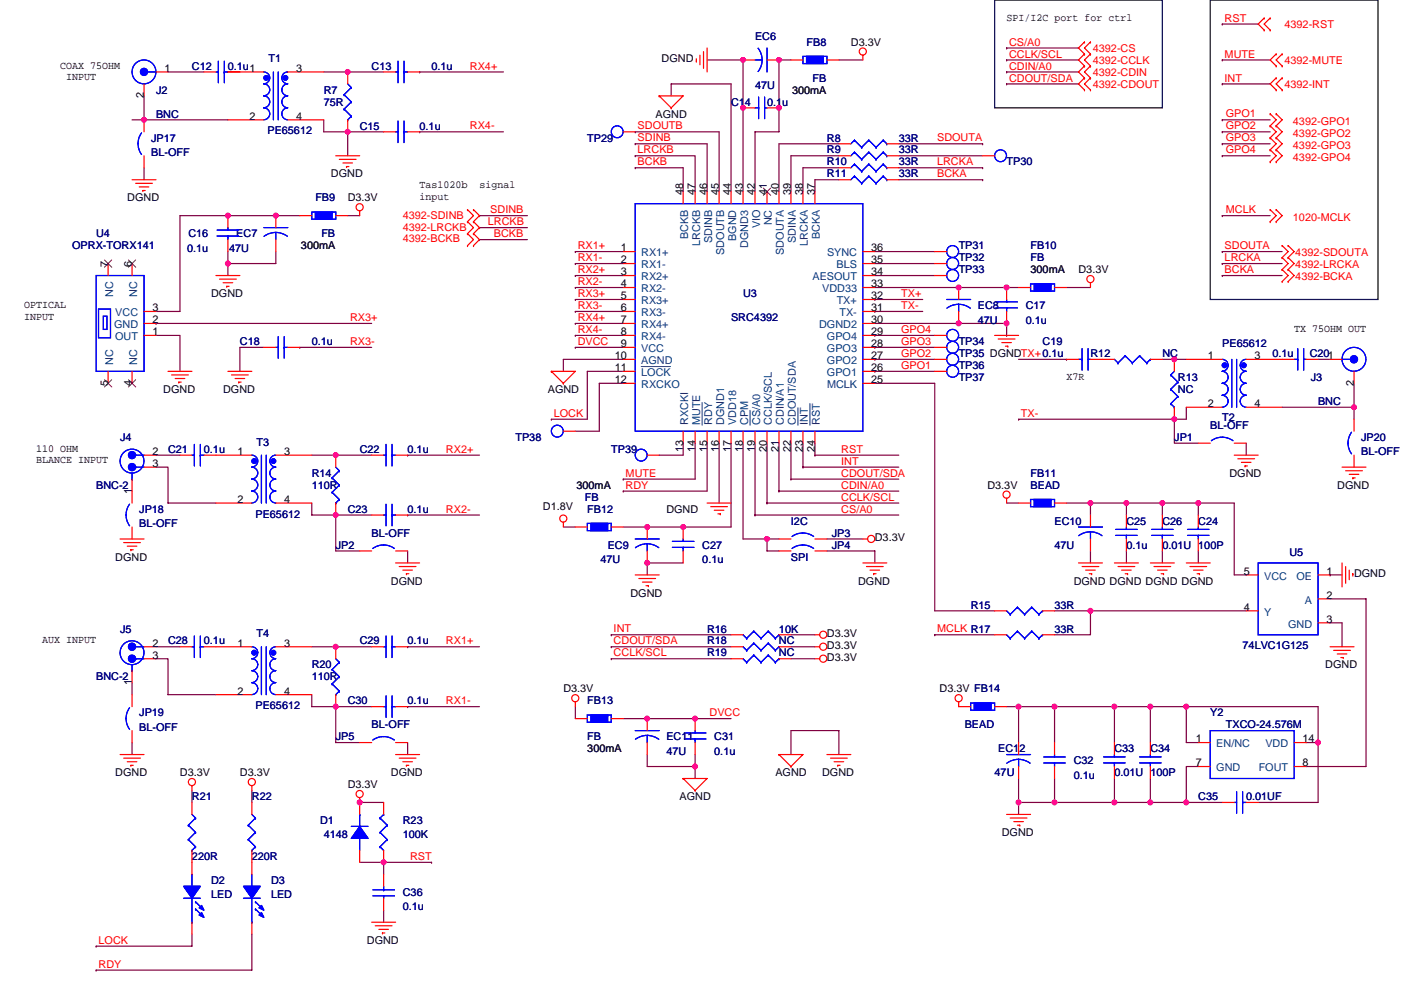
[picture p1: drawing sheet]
<svg xmlns="http://www.w3.org/2000/svg" width="297mm" height="210mm" viewBox="0 0 297 210" stroke-linecap="round" stroke-linejoin="round" font-family="sans-serif">
<defs><g id="words">
<g font-size="2.3">
<text x="213.4" y="4.4">SPI/I2C port for ctrl</text>
<text x="180.4" y="9.7">D3.3V</text>
<text x="12.8" y="14.5">COAX 75OHM</text>
<text x="14" y="17">INPUT</text>
<text x="34.9" y="15.2">1</text>
<text x="62.8" y="15.2">3</text>
<text x="140.3" y="13.3">DGND</text>
<text x="30.5" y="20.9" transform="rotate(-90 30.5 20.9)">2</text>
<text x="168" y="19.9">300mA</text>
<text x="52.9" y="25.4">2</text>
<text x="62.8" y="25.4">4</text>
<text x="139" y="24.9">AGND</text>
<text x="70.2" y="37.6">DGND</text>
<text x="89" y="39.9">Tas1020b</text>
<text x="101.7" y="39.9">signal</text>
<text x="144.8" y="41.4" transform="rotate(-90 144.8 41.4)">48</text>
<text x="147.4" y="41.4" transform="rotate(-90 147.4 41.4)">47</text>
<text x="149.9" y="41.4" transform="rotate(-90 149.9 41.4)">46</text>
<text x="152.4" y="41.4" transform="rotate(-90 152.4 41.4)">45</text>
<text x="155" y="41.4" transform="rotate(-90 155 41.4)">44</text>
<text x="157.5" y="41.4" transform="rotate(-90 157.5 41.4)">43</text>
<text x="160.1" y="41.4" transform="rotate(-90 160.1 41.4)">42</text>
<text x="162.6" y="41.4" transform="rotate(-90 162.6 41.4)">41</text>
<text x="165.1" y="41.4" transform="rotate(-90 165.1 41.4)">40</text>
<text x="167.7" y="41.4" transform="rotate(-90 167.7 41.4)">39</text>
<text x="170.2" y="41.4" transform="rotate(-90 170.2 41.4)">38</text>
<text x="172.8" y="41.4" transform="rotate(-90 172.8 41.4)">37</text>
<text x="27" y="42.7">DGND</text>
<text x="73.7" y="42.7">D3.3V</text>
<text x="89" y="42.4">input</text>
<text x="63.8" y="52.9">300mA</text>
<text x="131.6" y="53.3">1</text>
<text x="184.7" y="53.3">36</text>
<text x="22.9" y="56.7" transform="rotate(-90 22.9 56.7)">7</text>
<text x="28" y="56.7" transform="rotate(-90 28 56.7)">6</text>
<text x="131.6" y="55.9">2</text>
<text x="131.6" y="58.4">3</text>
<text x="184.7" y="55.9">35</text>
<text x="184.7" y="58.4">34</text>
<text x="218.5" y="58">300mA</text>
<text x="228.7" y="58">D3.3V</text>
<text x="5.1" y="65.3">OPTICAL</text>
<text x="44.8" y="63">DGND</text>
<text x="131.6" y="61">4</text>
<text x="131.6" y="63.5">5</text>
<text x="184.7" y="63.5">32</text>
<text x="184.7" y="61">33</text>
<text x="5.1" y="67.8">INPUT</text>
<text x="32.3" y="71.1">1</text>
<text x="32.3" y="66">3</text>
<text x="32.3" y="68.6">2</text>
<text x="131.6" y="66">6</text>
<text x="131.6" y="68.6">7</text>
<text x="131.6" y="71.1">8</text>
<text x="184.7" y="71.1">29</text>
<text x="184.7" y="68.6">30</text>
<text x="184.7" y="66">31</text>
<text x="274.4" y="70.4">TX 75OHM OUT</text>
<text x="130.4" y="76.2">10</text>
<text x="131.6" y="73.7">9</text>
<text x="184.7" y="76.2">27</text>
<text x="184.7" y="73.7">28</text>
<text x="256.1" y="76.2">1</text>
<text x="266" y="76.2">3</text>
<text x="22.9" y="81.8" transform="rotate(-90 22.9 81.8)">5</text>
<text x="28" y="81.8" transform="rotate(-90 28 81.8)">4</text>
<text x="34.6" y="83.4">DGND</text>
<text x="47.3" y="83.4">DGND</text>
<text x="116.1" y="83.4">AGND</text>
<text x="130.4" y="81.3">12</text>
<text x="130.4" y="78.7">11</text>
<text x="184.7" y="78.7">26</text>
<text x="184.7" y="81.3">25</text>
<text x="226.1" y="80.6">X7R</text>
<text x="287.1" y="81.8" transform="rotate(-90 287.1 81.8)">2</text>
<text x="256.1" y="86.4">2</text>
<text x="266" y="86.4">4</text>
<text x="7.7" y="95.8">110 OHM</text>
<text x="144.8" y="95.8" transform="rotate(-90 144.8 95.8)">13</text>
<text x="147.4" y="95.8" transform="rotate(-90 147.4 95.8)">14</text>
<text x="149.9" y="95.8" transform="rotate(-90 149.9 95.8)">15</text>
<text x="152.4" y="95.8" transform="rotate(-90 152.4 95.8)">16</text>
<text x="155" y="95.8" transform="rotate(-90 155 95.8)">17</text>
<text x="157.5" y="95.8" transform="rotate(-90 157.5 95.8)">18</text>
<text x="160.1" y="95.8" transform="rotate(-90 160.1 95.8)">19</text>
<text x="162.6" y="95.8" transform="rotate(-90 162.6 95.8)">20</text>
<text x="165.1" y="95.8" transform="rotate(-90 165.1 95.8)">21</text>
<text x="167.7" y="95.8" transform="rotate(-90 167.7 95.8)">22</text>
<text x="170.2" y="95.8" transform="rotate(-90 170.2 95.8)">23</text>
<text x="172.8" y="95.8" transform="rotate(-90 172.8 95.8)">24</text>
<text x="7.7" y="98.3">BLANCE INPUT</text>
<text x="32.3" y="99.1">3</text>
<text x="32.3" y="96.5">2</text>
<text x="50.4" y="96.5">1</text>
<text x="60.3" y="96.5">3</text>
<text x="260.7" y="101.1">DGND</text>
<text x="28" y="104.7" transform="rotate(-90 28 104.7)">1</text>
<text x="50.4" y="106.7">2</text>
<text x="60.3" y="106.7">4</text>
<text x="122.2" y="103.7">300mA</text>
<text x="209.4" y="103.7">D3.3V</text>
<text x="283.5" y="103.7">DGND</text>
<text x="115.1" y="108.2">D1.8V</text>
<text x="141.3" y="108.8">DGND</text>
<text x="24.4" y="118.9">DGND</text>
<text x="185.5" y="114.9">D3.3V</text>
<text x="82.9" y="124">DGND</text>
<text x="181.9" y="124">DGND</text>
<text x="227.6" y="124">DGND DGND DGND DGND</text>
<text x="263.7" y="121.9">5</text>
<text x="281.2" y="121.9">1</text>
<text x="287.1" y="122.5">DGND</text>
<text x="133.7" y="126.5">DGND</text>
<text x="263.7" y="129.5">4</text>
<text x="281.2" y="127">2</text>
<text x="9" y="136.5">AUX INPUT</text>
<text x="32.3" y="137.2">2</text>
<text x="50.4" y="137.2">1</text>
<text x="60.3" y="137.2">3</text>
<text x="175.3" y="135.2">D3.3V</text>
<text x="175.3" y="137.7">D3.3V</text>
<text x="281.2" y="132.1">3</text>
<text x="32.3" y="139.7">3</text>
<text x="175.3" y="140.3">D3.3V</text>
<text x="281" y="141.8">DGND</text>
<text x="28" y="145.3" transform="rotate(-90 28 145.3)">1</text>
<text x="50.4" y="147.3">2</text>
<text x="60.3" y="147.3">4</text>
<text x="119.4" y="146.9">D3.3V</text>
<text x="199.2" y="146.9">D3.3V FB14</text>
<text x="124.5" y="159.6">300mA</text>
<text x="253.6" y="157.5">1</text>
<text x="276.2" y="157.5">14</text>
<text x="24.4" y="164.6">DGND</text>
<text x="38.2" y="164.6">D3.3V</text>
<text x="50.9" y="164.6">D3.3V</text>
<text x="73.7" y="167.2">D3.3V</text>
<text x="82.9" y="164.6">DGND</text>
<text x="164.4" y="164.6">AGND</text>
<text x="174.3" y="164.6">DGND</text>
<text x="253.6" y="162.6">7</text>
<text x="276.2" y="162.6">8</text>
<text x="144.1" y="169.7">AGND</text>
<text x="212.4" y="177.3">DGND</text>
<text x="77.8" y="200.2">DGND</text>
</g>
<g font-size="2.3" fill="#f00">
<text x="259.6" y="4.6">RST</text>
<text x="272.3" y="5.9">4392-RST</text>
<text x="213.9" y="9.7">CS/A0</text>
<text x="231.7" y="11">4392-CS</text>
<text x="99.6" y="14.8">RX4+</text>
<text x="213.9" y="12.2">CCLK/SCL</text>
<text x="213.9" y="14.8">CDIN/A0</text>
<text x="213.9" y="17.3">CDOUT/SDA</text>
<text x="231.7" y="16">4392-CDIN</text>
<text x="231.7" y="13.5">4392-CCLK</text>
<text x="259.6" y="12.2">MUTE</text>
<text x="259.6" y="17.3">INT</text>
<text x="272.3" y="13.5">4392-MUTE</text>
<text x="231.7" y="18.6">4392-CDOUT</text>
<text x="272.3" y="18.6">4392-INT</text>
<text x="99.6" y="27.5">RX4-</text>
<text x="135.2" y="30">SDINB</text>
<text x="135.2" y="27.5">SDOUTB</text>
<text x="198.7" y="30">SDOUTA</text>
<text x="259.9" y="24.9">GPO1</text>
<text x="259.9" y="27.5">GPO2</text>
<text x="259.9" y="30">GPO3</text>
<text x="274.1" y="26.5">4392-GPO1</text>
<text x="274.1" y="29">4392-GPO2</text>
<text x="135.2" y="35.1">BCKB</text>
<text x="135.2" y="32.5">LRCKB</text>
<text x="198.7" y="35.1">LRCKA</text>
<text x="259.9" y="32.5">GPO4</text>
<text x="274.1" y="31.5">4392-GPO3</text>
<text x="274.1" y="34.1">4392-GPO4</text>
<text x="198.7" y="37.6">BCKA</text>
<text x="85.4" y="46.5">4392-SDINB</text>
<text x="103.4" y="47.8">LRCKB</text>
<text x="103.9" y="45.2">SDINB</text>
<text x="259.9" y="45.2">MCLK</text>
<text x="274.1" y="46.8">1020-MCLK</text>
<text x="85.4" y="49.1">4392-LRCKB</text>
<text x="85.4" y="51.4">4392-BCKB</text>
<text x="104.7" y="50.3">BCKB</text>
<text x="122.5" y="52.9">RX1+</text>
<text x="259.6" y="52.9">SDOUTA</text>
<text x="122.5" y="57.9">RX2+</text>
<text x="122.5" y="55.4">RX1-</text>
<text x="259.6" y="55.4">LRCKA</text>
<text x="259.6" y="57.9">BCKA</text>
<text x="274.6" y="56.9">4392-LRCKA</text>
<text x="274.6" y="59.5">4392-BCKA</text>
<text x="274.6" y="54.4">4392-SDOUTA</text>
<text x="122.5" y="60.5">RX2-</text>
<text x="122.5" y="63">RX3+</text>
<text x="122.5" y="65.6">RX3-</text>
<text x="191.1" y="63">TX+</text>
<text x="191.1" y="65.6">TX-</text>
<text x="74.2" y="68.1">RX3+</text>
<text x="122.5" y="68.1">RX4+</text>
<text x="122.5" y="70.6">RX4-</text>
<text x="191.1" y="70.6">GPO4</text>
<text x="74.2" y="73.2">RX3-</text>
<text x="122.5" y="73.2">DVCC</text>
<text x="191.1" y="75.7">GPO2</text>
<text x="191.1" y="73.2">GPO3</text>
<text x="191.1" y="78.3">GPO1</text>
<text x="117.4" y="88.4">LOCK</text>
<text x="216.5" y="88.4">TX-</text>
<text x="94.5" y="96">RX2+</text>
<text x="132.6" y="101.1">MUTE</text>
<text x="178.4" y="101.1">CDOUT/SDA</text>
<text x="178.4" y="98.6">INT</text>
<text x="178.4" y="96">RST</text>
<text x="132.6" y="103.7">RDY</text>
<text x="178.4" y="106.2">CCLK/SCL</text>
<text x="178.4" y="103.7">CDIN/A0</text>
<text x="94.5" y="108.7">RX2-</text>
<text x="178.4" y="108.7">CS/A0</text>
<text x="94.5" y="136.7">RX1+</text>
<text x="130.1" y="134.1">INT</text>
<text x="130.1" y="136.7">CDOUT/SDA</text>
<text x="198.7" y="134.1">MCLK R17</text>
<text x="130.1" y="139.2">CCLK/SCL</text>
<text x="94.5" y="149.4">RX1-</text>
<text x="150.4" y="151.9">DVCC</text>
<text x="86.9" y="182.4">RST</text>
<text x="20.9" y="200.2">LOCK</text>
<text x="20.9" y="205.3">RDY</text>
</g>
<g font-size="2.3" fill="#000080">
<text x="160.1" y="8.4">EC6</text>
<text x="171" y="9.7">FB8</text>
<text x="40.7" y="14.8">C12</text>
<text x="48.3" y="14.8">0.1u1</text>
<text x="57" y="13.3">T1</text>
<text x="78.8" y="14.8">C13</text>
<text x="91.5" y="14.8">0.1u</text>
<text x="172.3" y="17.3">FB</text>
<text x="33.1" y="19.9">J2</text>
<text x="68.6" y="19.9">R7</text>
<text x="68.6" y="22.4">75R</text>
<text x="155" y="22.4">C14</text>
<text x="160.1" y="18.8">47U</text>
<text x="162.6" y="22.4">0.1u</text>
<text x="33.1" y="24.9">BNC</text>
<text x="56.7" y="28.5">PE65612</text>
<text x="76.3" y="27.5">C15</text>
<text x="89" y="27.5">0.1u</text>
<text x="32.1" y="30">JP17</text>
<text x="32.1" y="33.1">BL-OFF</text>
<text x="124.5" y="30">TP29</text>
<text x="175.3" y="32.6">R9</text>
<text x="175.3" y="35.1">R10</text>
<text x="175.3" y="30">R8</text>
<text x="190.6" y="35.1">33R</text>
<text x="190.6" y="32.6">33R</text>
<text x="190.6" y="30">33R</text>
<text x="213.4" y="35.1">TP30</text>
<text x="175.3" y="37.6">R11</text>
<text x="190.6" y="37.6">33R</text>
<text x="66.9" y="42.7">FB9</text>
<text x="15.3" y="52.9">OPRX-TORX141</text>
<text x="20.4" y="50.3">U4</text>
<text x="39.7" y="53.4">0.1u</text>
<text x="39.9" y="50.3">C16</text>
<text x="48.6" y="53.4">47U</text>
<text x="50.1" y="50.3">EC7</text>
<text x="68.1" y="50.3">FB</text>
<text x="203.3" y="52.9">TP31</text>
<text x="218.5" y="52.9">FB10</text>
<text x="203.3" y="55.4">TP32</text>
<text x="203.3" y="58">TP33</text>
<text x="218.5" y="55.4">FB</text>
<text x="157.5" y="63">U3</text>
<text x="207.3" y="65.6">EC8</text>
<text x="217.5" y="65.6">C17</text>
<text x="155" y="68.1">SRC4392</text>
<text x="207.3" y="68.6">47U</text>
<text x="217.5" y="68.6">0.1u</text>
<text x="50.9" y="73.2">C18</text>
<text x="66.1" y="73.2">0.1u</text>
<text x="203.3" y="73.2">TP34</text>
<text x="203.3" y="75.7">TP35 DGNDTX+0.1u</text>
<text x="221" y="73.2">C19</text>
<text x="231.2" y="75.7">R12</text>
<text x="246.4" y="75.7">NC</text>
<text x="259.1" y="73.7">PE65612</text>
<text x="269.8" y="75.7">0.1u</text>
<text x="277.7" y="75.7">C201</text>
<text x="203.3" y="78.3">TP36</text>
<text x="203.3" y="80.8">TP37</text>
<text x="249.7" y="80.8">R13</text>
<text x="249.7" y="83.4">NC</text>
<text x="277.9" y="80.8">J3</text>
<text x="259.1" y="89.2">T2</text>
<text x="279.5" y="85.9">BNC</text>
<text x="25.5" y="93.5">J4</text>
<text x="54.4" y="94.5">T3</text>
<text x="109.3" y="93.5">TP38</text>
<text x="249" y="93.5">JP1</text>
<text x="256.6" y="91">BL-OFF</text>
<text x="288.6" y="93.5">JP20</text>
<text x="35.6" y="96.1">C21</text>
<text x="43.2" y="96.1">0.1u</text>
<text x="66.1" y="101.1">R14</text>
<text x="76.3" y="96.1">C22</text>
<text x="86.4" y="96.1">0.1u</text>
<text x="129.6" y="96.1">TP39</text>
<text x="218.5" y="101.1">FB11</text>
<text x="288.6" y="96.6">BL-OFF</text>
<text x="20.4" y="103.7">BNC-2</text>
<text x="66.1" y="103.7">110R</text>
<text x="124" y="106.2">FB</text>
<text x="218.5" y="103.7">BEAD</text>
<text x="29.5" y="108.8">JP18</text>
<text x="29.5" y="111.8">BL-OFF</text>
<text x="54.2" y="109.8">PE65612</text>
<text x="73.7" y="108.8">C23</text>
<text x="78.8" y="113.8">BL-OFF</text>
<text x="86.4" y="108.8">0.1u</text>
<text x="124.5" y="108.8">FB12</text>
<text x="167.7" y="111.3">I2C</text>
<text x="176.3" y="113.8">JP3</text>
<text x="223.6" y="111.3">EC10</text>
<text x="238.8" y="111.3">C25</text>
<text x="246.4" y="111.3">C26</text>
<text x="254.1" y="111.3">C24</text>
<text x="71.2" y="116.4">JP2</text>
<text x="127.3" y="119.4">47U</text>
<text x="128.8" y="116.4">EC9</text>
<text x="148.9" y="116.4">C27</text>
<text x="148.9" y="119.4">0.1u</text>
<text x="167.7" y="118.9">SPI</text>
<text x="176.3" y="116.4">JP4</text>
<text x="223.6" y="116.4">47U</text>
<text x="238.8" y="116.4">0.1u</text>
<text x="246.4" y="116.4">0.01U 100P</text>
<text x="273.4" y="117.9">U5</text>
<text x="205.8" y="129.1">R15</text>
<text x="223.6" y="129.1">33R</text>
<text x="25.5" y="134.2">J5</text>
<text x="35.6" y="136.7">C28</text>
<text x="43.2" y="136.7">0.1u</text>
<text x="54.4" y="135.2">T4</text>
<text x="76.3" y="136.7">C29</text>
<text x="86.4" y="136.7">0.1u</text>
<text x="149.9" y="134.2">R16</text>
<text x="149.9" y="136.7">R18</text>
<text x="165.2" y="134.2">10K</text>
<text x="165.2" y="136.7">NC</text>
<text x="223.6" y="134.2">33R</text>
<text x="263.5" y="137.7">74LVC1G125</text>
<text x="66.1" y="141.8">R20</text>
<text x="149.9" y="139.2">R19</text>
<text x="165.2" y="139.2">NC</text>
<text x="20.4" y="144.3">BNC-2</text>
<text x="66.1" y="144.3">110R</text>
<text x="73.7" y="149.4">C30</text>
<text x="86.4" y="149.4">0.1u</text>
<text x="124.5" y="149.4">FB13</text>
<text x="29.5" y="151.9">JP19</text>
<text x="29.5" y="155">BL-OFF</text>
<text x="54.2" y="150.4">PE65612</text>
<text x="78.8" y="154.5">BL-OFF</text>
<text x="204.5" y="154.5">BEAD</text>
<text x="256.6" y="151.9">Y2</text>
<text x="259.9" y="154.5">TXCO-24.576M</text>
<text x="71.2" y="157">JP5</text>
<text x="124.5" y="157">FB</text>
<text x="141.3" y="157">EC11</text>
<text x="141.3" y="160.1">47U</text>
<text x="151.4" y="157">C31</text>
<text x="151.4" y="160.1">0.1u</text>
<text x="211.6" y="159.6">EC12</text>
<text x="236.3" y="159.6">C33</text>
<text x="243.9" y="159.6">C34</text>
<text x="210.9" y="164.6">47U</text>
<text x="227.6" y="162.1">C32</text>
<text x="227.6" y="165.1">0.1u</text>
<text x="236.3" y="164.6">0.01U</text>
<text x="243.9" y="164.6">100P</text>
<text x="40.7" y="169.7">R21</text>
<text x="53.4" y="169.7">R22</text>
<text x="254.1" y="169.7">C35</text>
<text x="264.2" y="169.7">0.01UF</text>
<text x="67.9" y="174.8">D1</text>
<text x="68.6" y="177.8">4148</text>
<text x="85.4" y="174.8">R23</text>
<text x="85.4" y="177.8">100K</text>
<text x="40.7" y="182.4">220R</text>
<text x="53.4" y="182.4">220R</text>
<text x="44.8" y="187.5">D2</text>
<text x="44.8" y="190.5">LED</text>
<text x="57.5" y="187.5">D3</text>
<text x="57.5" y="190.5">LED</text>
<text x="85.4" y="190">C36</text>
<text x="85.4" y="193.1">0.1u</text>
</g>
<g font-size="2.3" fill="#004080">
<text x="163.7" y="47.8" transform="rotate(-90 163.7 47.8)">NC</text>
<text x="145.9" y="50.8" transform="rotate(-90 145.9 50.8)">BCKB</text>
<text x="148.4" y="52.2" transform="rotate(-90 148.4 52.2)">LRCKB</text>
<text x="151" y="51.5" transform="rotate(-90 151 51.5)">SDINB</text>
<text x="156.1" y="51.2" transform="rotate(-90 156.1 51.2)">BGND</text>
<text x="158.6" y="52.6" transform="rotate(-90 158.6 52.6)">DGND3</text>
<text x="161.1" y="48.5" transform="rotate(-90 161.1 48.5)">VIO</text>
<text x="168.8" y="51.5" transform="rotate(-90 168.8 51.5)">SDINA</text>
<text x="171.3" y="52.2" transform="rotate(-90 171.3 52.2)">LRCKA</text>
<text x="173.8" y="50.8" transform="rotate(-90 173.8 50.8)">BCKA</text>
<text x="136" y="54.4">RX1+</text>
<text x="136" y="56.9">RX1-</text>
<text x="136" y="59.5">RX2+</text>
<text x="153.5" y="54.1" transform="rotate(-90 153.5 54.1)">SDOUTB</text>
<text x="166.2" y="54.1" transform="rotate(-90 166.2 54.1)">SDOUTA</text>
<text x="172.3" y="59.5">AESOUT</text>
<text x="175.3" y="54.4">SYNC</text>
<text x="177.4" y="56.9">BLS</text>
<text x="24" y="63.1" transform="rotate(-90 24 63.1)">NC</text>
<text x="29.1" y="63.1" transform="rotate(-90 29.1 63.1)">NC</text>
<text x="136" y="62">RX2-</text>
<text x="136" y="64.6">RX3+</text>
<text x="174.3" y="62">VDD33</text>
<text x="177.4" y="64.6">TX+</text>
<text x="24.2" y="69.6">GND</text>
<text x="24.4" y="67.1">VCC</text>
<text x="136" y="67.1">RX3-</text>
<text x="136" y="69.6">RX4+</text>
<text x="173.7" y="69.6">DGND2</text>
<text x="178" y="67.1">TX-</text>
<text x="24" y="77.5" transform="rotate(-90 24 77.5)">NC</text>
<text x="24.4" y="72.2">OUT</text>
<text x="29.1" y="77.5" transform="rotate(-90 29.1 77.5)">NC</text>
<text x="136" y="72.2">RX4-</text>
<text x="136" y="74.7">VCC</text>
<text x="136" y="77.3">AGND</text>
<text x="175.3" y="77.3">GPO2</text>
<text x="175.3" y="74.7">GPO3</text>
<text x="175.3" y="72.2">GPO4</text>
<text x="136" y="79.8">LOCK</text>
<text x="136" y="82.3">RXCKO</text>
<text x="175.3" y="79.8">GPO1</text>
<text x="175.3" y="82.3">MCLK</text>
<text x="145.9" y="90.2" transform="rotate(-90 145.9 90.2)">RXCKI</text>
<text x="148.4" y="90.2" transform="rotate(-90 148.4 90.2)">MUTE</text>
<text x="151" y="90.2" transform="rotate(-90 151 90.2)">RDY</text>
<text x="153.5" y="90.2" transform="rotate(-90 153.5 90.2)">DGND1</text>
<text x="156.1" y="90.2" transform="rotate(-90 156.1 90.2)">VDD18</text>
<text x="158.6" y="90.2" transform="rotate(-90 158.6 90.2)">CPM</text>
<text x="161.1" y="90.2" transform="rotate(-90 161.1 90.2)">CS/A0</text>
<text x="163.7" y="90.2" transform="rotate(-90 163.7 90.2)">CCLK/SCL</text>
<text x="166.2" y="90.2" transform="rotate(-90 166.2 90.2)">CDIN/A1</text>
<text x="168.8" y="90.2" transform="rotate(-90 168.8 90.2)">CDOUT/SDA</text>
<text x="171.3" y="90.2" transform="rotate(-90 171.3 90.2)">INT</text>
<text x="173.8" y="90.2" transform="rotate(-90 173.8 90.2)">RST</text>
<text x="268" y="123">VCC</text>
<text x="274.9" y="123">OE</text>
<text x="268" y="130.6">Y</text>
<text x="276.7" y="128.1">A</text>
<text x="273.1" y="133.1">GND</text>
<text x="257.9" y="158.5">EN/NC</text>
<text x="268.3" y="158.5">VDD</text>
<text x="257.9" y="163.6">GND</text>
<text x="266.9" y="163.6">FOUT</text>
</g>
</g></defs>
<g fill="none" stroke="#800040" stroke-width=".25">
<path d="M35.6 15.3h7.6M48.3 15.3h2.6M68.6 15.3h5.1M73.7 15.3h.1M73.7 15.3h7.6M89 15.3h.1M89 15.3h17.7M149.9 12.7h7.6M157.5 12.7h.1M157.5 12.7v28M165.2 12.7h2.5M165.2 12.7v15.3h-5.1v12.7"/>
<path d="M165.2 12.7h.1M177.9 12.7h5M213.4 10.2h.1M213.4 12.7h.1M213.4 15.3h.1M213.4 17.8h.1M213.4 15.3h15.3M213.4 12.7h15.3M213.4 17.8h15.3M213.4 10.2h15.3M259.1 12.7h.1M259.1 17.8h.1"/>
<path d="M259.1 5.1h.1M259.1 12.7h10.2M259.1 17.8h10.2M259.1 5.1h7.7M28 25.4h2.5M30.5 20.3v5.1M30.5 25.4h.1M30.5 35.6v2.5M30.5 25.4h17.8M68.6 25.4v2.6h5.1M73.7 28h.1M73.7 28v5"/>
<path d="M73.7 28h7.6M89 28h.1M89 28h17.7M134.7 35.6h10.1v5.1M134.7 35.6h.1M134.7 33h12.7v7.7M134.7 33h.1M134.7 30.5h15.2v10.2M134.7 30.5h.1M134.7 28h17.8v12.7M134.7 28h.1M142.3 20.3v-2.5h12.7v22.9"/>
<path d="M157.5 22.9h.1M165.2 22.9h.1M177.9 30.5h-12.7v10.2M177.9 33h-10.2v7.7M177.9 35.6h-7.7v5.1M177.9 38.1h-5.1v2.6M190.6 33h17.7M190.6 38.1h17.7M190.6 35.6h17.7M190.6 30.5h17.7M208.3 38.1h.1M208.3 35.6h.1"/>
<path d="M208.3 30.5h.1M259.1 25.4h.1M259.1 28h.1M259.1 30.5h.1M259.1 33h.1M259.1 28h10.2M259.1 30.5h10.2M259.1 25.4h10.2M259.1 33h10.2M48.3 45.7h-10.1v20.4h-5.1M48.3 55.9h.1M48.3 45.7h.1"/>
<path d="M48.3 53.4v2.5M48.3 45.7h15.3M48.3 55.9v2.5M58.5 53.4v2.5h-10.2M73.7 45.7h2.6M101.7 45.7h.1M101.7 48.3h.1M101.7 50.8h.1M101.7 45.7h10.1M101.7 48.3h10.1M101.7 50.8h10.1M122 58.4h.1"/>
<path d="M122 53.4h.1M122 55.9h.1M122 58.4h10.1M122 53.4h10.1M122 55.9h10.1M185.5 58.4h12.7M185.5 55.9h12.7M185.5 53.4h12.7M259.1 53.4h.1M259.1 55.9h.1M259.1 45.7h.1M259.1 58.4h.1"/>
<path d="M259.1 58.4h12.7M259.1 53.4h12.7M259.1 45.7h10.2M259.1 55.9h12.7M33.1 71.1h5.1v7.7M33.1 68.6h.1M33.1 68.6h45.7M55.9 73.7h-5v5.1M63.6 73.7h.1M63.6 73.7h15.2M122 73.7h.1M122 61h.1"/>
<path d="M122 63.5h.1M122 66.1h.1M122 68.6h.1M122 71.1h.1M122 61h10.1M122 73.7h10.1M122 63.5h10.1M122 66.1h10.1M122 71.1h10.1M122 68.6h10.1M132.1 76.2h-12.7v2.6M132.1 78.8h-7.6v10.1h-7.6"/>
<path d="M185.5 68.6h17.8M185.5 63.5h.1M185.5 66.1h.1M185.5 78.8h.1M185.5 76.2h.1M185.5 73.7h.1M185.5 71.1h.1M185.5 61h17.8M185.5 76.2h12.7M185.5 73.7h12.7M185.5 63.5h10.1M185.5 66.1h10.1"/>
<path d="M185.5 78.8h12.7M185.5 71.1h12.7M203.3 61h.1M203.3 68.6h.1M203.3 61h12.7M203.3 68.6h10.1v2.5M213.4 61h.1M213.4 71.1h.1M216 76.2h10.1M226.1 76.2h.1M226.1 61h5.1M246.4 76.2h2.6"/>
<path d="M249 76.2h.1M249 76.2h2.5M279.5 76.2h2.5M33.1 99.1h2.5v7.6h10.2M33.1 96.5h5.1M66.1 96.5h5.1M71.2 96.5h.1M71.2 96.5h7.6M86.4 96.5h.1M86.4 96.5h15.3M116.9 88.9h.1M132.1 81.3h-5v10.2h-5.1"/>
<path d="M144.8 94v2.5h-5M147.4 94v7.6h-15.3M149.9 94v10.2h-17.8M152.5 94v12.7M155 94v17.8h-17.8M157.5 94v20.3h5.1M160.1 94v15.2M162.6 94v12.7M165.2 94v10.2M167.7 94v7.6M170.2 94v5.1M170.2 99.1h.1"/>
<path d="M170.2 99.1h20.4M172.8 94v2.5M172.8 96.5h.1M172.8 96.5h17.8M185.5 81.3h12.7v48.3h12.7M216 88.9h.1M249 88.9h.1M249 88.9v5.1h5.1M251.5 86.4v2.5h-35.5M264.2 94v2.5M271.8 86.4h15.3M287.1 81.3v5.1"/>
<path d="M287.1 86.4h.1M287.1 86.4v2.5M66.1 106.7v2.5h5.1M71.2 109.2v7.7h5.1M71.2 109.2h.1M71.2 109.2h7.6M86.4 116.9v2.5M86.4 109.2h.1M86.4 109.2h15.3M119.4 111.8h2.6M132.1 101.6h.1M132.1 111.8h5.1"/>
<path d="M132.1 104.2h.1M137.2 111.8h.1M137.2 119.4v2.5M137.2 119.4h.1M137.2 119.4h7.6M160.1 109.2h.1M160.1 109.2h30.5M162.6 114.3v2.6h2.6M162.6 114.3h.1M162.6 106.7h.1M162.6 114.3h2.6M162.6 106.7h28"/>
<path d="M165.2 104.2h.1M165.2 104.2h25.4M167.7 101.6h.1M167.7 101.6h22.9M175.3 114.3h7.6M175.3 116.9h10.2v2.5M213.4 106.7h2.6M226.1 106.7h5.1M231.2 116.9v2.5M231.2 106.7h.1M231.2 106.7h7.6M231.2 106.7v2.5"/>
<path d="M238.8 106.7h7.6M238.8 116.9v2.5M238.8 106.7h.1M238.8 106.7v2.5M246.4 106.7h.1M246.4 116.9v2.5M246.4 106.7h7.7v2.5M246.4 106.7v2.5M254.1 106.7h7.6v15.2h2.5M254.1 106.7h.1M254.1 116.9v2.5M33.1 139.7h2.5v7.6h10.2"/>
<path d="M33.1 137.2h5.1M66.1 137.2h5.1M71.2 137.2h.1M71.2 137.2h7.6M86.4 137.2h.1M86.4 137.2h15.3M129.6 134.6h.1M129.6 137.2h.1M129.6 139.7h.1M129.6 137.2h25.4M129.6 134.6h25.4M129.6 139.7h25.4"/>
<path d="M167.7 134.6h5.1M167.7 137.2h5.1M167.7 139.7h5.1M198.2 134.6h.1M198.2 134.6h12.7M223.6 129.6h7.6v5h-7.6M231.2 129.6h.1M231.2 129.6h33M282 127h7.6v35.6h-12.7M282 132.1h2.5v5.1M282 121.9h.1M282 121.9h2.5"/>
<path d="M28 144.8v2.5M28 157.5v2.5M66.1 147.3v2.6h5.1M71.2 149.9h.1M71.2 149.9v7.6h5.1M71.2 149.9h7.6M86.4 149.9h.1M86.4 157.5v2.5M86.4 149.9h15.3M122 149.9v2.5M132.1 152.4h5.1M137.2 152.4h.1"/>
<path d="M137.2 152.4h17.8M147.4 152.4h.1M213.4 149.9h2.6M216 149.9v7.6M216 149.9h63.5v7.6M216 149.9h.1M223.6 149.9v7.6M223.6 149.9h.1M236.3 149.9h.1M236.3 149.9v7.6M243.9 149.9v7.6M243.9 149.9h.1"/>
<path d="M251.5 149.9h.1M251.5 149.9v7.6h2.6M276.9 157.5h2.6M279.5 157.5h.1M279.5 157.5v12.7h-12.7M40.7 167.7v2.5M53.4 167.7v2.5M76.3 170.2h.1M76.3 170.2h5M137.2 160v2.6h10.2M147.4 160v2.6M147.4 162.6h.1"/>
<path d="M147.4 162.6v2.5M167.7 160v-5h10.2v5M216 165.1v5.1h7.6M216 170.2h.1M216 170.2v2.5M223.6 165.1v5.1M223.6 170.2h.1M223.6 170.2h27.9M236.3 170.2h.1M236.3 165.1v5.1M243.9 165.1v5.1M243.9 170.2h.1"/>
<path d="M251.5 170.2h7.6M254.1 162.6h-2.6v7.6M40.7 198.1v2.6h-20.3M53.4 198.1v7.7h-33M76.3 182.9h15.2M81.3 182.9v2.5M81.3 193.1v2.5M81.3 182.9h.1M91.5 182.9h.1M20.4 200.7h.1M20.4 205.8h.1"/>
</g>
<g fill="#f0f" stroke="#f0f" stroke-width=".25">
<circle cx="203.2" cy="61" r=".5"/>
<circle cx="236.3" cy="149.9" r=".5"/>
<circle cx="71.2" cy="137.2" r=".5"/>
<circle cx="71.2" cy="149.9" r=".5"/>
<circle cx="249" cy="76.2" r=".5"/>
<circle cx="236.3" cy="170.2" r=".5"/>
<circle cx="246.4" cy="106.7" r=".5"/>
<circle cx="251.5" cy="149.9" r=".5"/>
<circle cx="73.7" cy="15.2" r=".5"/>
<circle cx="73.7" cy="27.9" r=".5"/>
<circle cx="279.4" cy="157.5" r=".5"/>
<circle cx="162.6" cy="114.3" r=".5"/>
<circle cx="231.2" cy="129.5" r=".5"/>
<circle cx="215.9" cy="170.2" r=".5"/>
<circle cx="249" cy="88.9" r=".5"/>
<circle cx="137.2" cy="152.4" r=".5"/>
<circle cx="254" cy="106.7" r=".5"/>
<circle cx="213.4" cy="61" r=".5"/>
<circle cx="48.3" cy="55.9" r=".5"/>
<circle cx="58.5" cy="45.7" r=".5"/>
<circle cx="48.3" cy="45.7" r=".5"/>
<circle cx="144.8" cy="111.8" r=".5"/>
<circle cx="137.2" cy="111.8" r=".5"/>
<circle cx="147.4" cy="152.4" r=".5"/>
<circle cx="147.4" cy="162.6" r=".5"/>
<circle cx="157.5" cy="22.9" r=".5"/>
<circle cx="157.5" cy="12.7" r=".5"/>
<circle cx="71.2" cy="96.5" r=".5"/>
<circle cx="71.2" cy="109.2" r=".5"/>
<circle cx="165.1" cy="22.9" r=".5"/>
<circle cx="165.1" cy="12.7" r=".5"/>
<circle cx="203.2" cy="68.6" r=".5"/>
<circle cx="251.5" cy="170.2" r=".5"/>
<circle cx="243.9" cy="170.2" r=".5"/>
<circle cx="30.5" cy="25.4" r=".5"/>
<circle cx="243.9" cy="149.9" r=".5"/>
<circle cx="231.2" cy="106.7" r=".5"/>
<circle cx="238.8" cy="106.7" r=".5"/>
<circle cx="76.2" cy="170.2" r=".5"/>
<circle cx="223.6" cy="149.9" r=".5"/>
<circle cx="137.2" cy="119.4" r=".5"/>
<circle cx="81.3" cy="182.9" r=".5"/>
<circle cx="215.9" cy="149.9" r=".5"/>
<circle cx="223.6" cy="170.2" r=".5"/>
<circle cx="213.4" cy="68.6" r=".5"/>
<circle cx="287.1" cy="86.4" r=".5"/>
</g>
<g fill="none" stroke="#f00" stroke-width=".25">
<path d="M30.5 17.8v2.5M33.1 15.3h2.5M48.3 15.3h7.6M61 15.3h7.6M147.6 13h.1M147.6 12.5v.5M148.4 11.7v2M149.2 10.9v3.6M149.9 10.2v5.1M167.7 12.7h2.5M175.3 12.7h2.6M182.9 11.7v1"/>
<path d="M229.9 14h.1M229.9 16.5h.1M229.9 19.1h.1M229.9 8.9h.1M229.9 11.5h.1M229.9 14l-1.2 1.3 1.2 1.2M229.9 16.5l-1.2 1.3 1.2 1.3M229.9 8.9l-1.2 1.3 1.2 1.3M229.9 11.5l-1.2 1.2 1.2 1.3M231.2 16.5h.1M231.2 14h.1M231.2 19.1h.1"/>
<path d="M231.2 11.5h.1M231.2 8.9h.1M231.2 14l-1.3 1.3 1.3 1.2M231.2 16.5l-1.3 1.3 1.3 1.3M231.2 8.9l-1.3 1.3 1.3 1.3M231.2 11.5l-1.3 1.2 1.3 1.3M268 3.8h.1M268 6.4h.1M268 3.8l-1.2 1.3 1.2 1.3M269.3 6.4h.1M269.3 3.8h.1M269.3 3.8l-1.3 1.3 1.3 1.3"/>
<path d="M270.6 11.5h.1M270.6 14h.1M270.6 16.5h.1M270.6 19.1h.1M270.6 11.5l-1.3 1.2 1.3 1.3M270.6 16.5l-1.3 1.3 1.3 1.3M271.8 14h.1M271.8 11.5h.1M271.8 19.1h.1M271.8 16.5h.1M271.8 11.5l-1.2 1.2 1.2 1.3M271.8 16.5l-1.2 1.3 1.2 1.3"/>
<path d="M28 38.1h5.1M28.8 38.9h3.5M29.5 39.6h2.1M48.3 25.4h7.6M61 25.4h7.6M71.2 33h5.1M71.9 33.8h3.6M72.7 34.6h2M73.5 35.3h.1M73.5 35.3h.5M139.8 20.3h5l-2.5 2.6M139.8 20.3h.1"/>
<path d="M139.8 20.3l2.5 2.6M142.3 22.9h.1M177.9 33h2.5M188 33h2.6M208.3 33h2.6M269.3 24.2h.1M269.3 26.7h.1M269.3 29.2h.1M269.3 31.8h.1M269.3 34.3h.1M269.3 24.2l1.3 1.2-1.3 1.3M269.3 26.7l1.3 1.3-1.3 1.2"/>
<path d="M269.3 29.2l1.3 1.3-1.3 1.3M269.3 31.8l1.3 1.2-1.3 1.3M270.6 24.2h.1M270.6 26.7h.1M270.6 29.2h.1M270.6 31.8h.1M270.6 34.3h.1M270.6 24.2l1.2 1.2-1.2 1.3M270.6 26.7l1.2 1.3-1.2 1.2M270.6 29.2l1.2 1.3-1.2 1.3M270.6 31.8l1.2 1.2-1.2 1.3M30.3 40.4h.1"/>
<path d="M30.3 40.4h.5M45.8 58.4h5.1M46.5 59.2h3.6M47.3 60h2M63.6 45.7h2.5M71.2 45.7h2.5M76.3 44.7v1M99.1 47h.1M99.1 44.5h.1M99.1 49.6h.1M99.1 52.1h.1M99.1 44.5l1.3 1.2-1.3 1.3"/>
<path d="M99.1 47l1.3 1.3-1.3 1.3M99.1 49.6l1.3 1.2-1.3 1.3M100.4 44.5h.1M100.4 47h.1M100.4 49.6h.1M100.4 52.1h.1M100.4 44.5l1.3 1.2-1.3 1.3M100.4 47l1.3 1.3-1.3 1.3M100.4 49.6l1.3 1.2-1.3 1.3M231.2 60v1M269.3 44.5h.1M269.3 47h.1"/>
<path d="M269.3 44.5l1.3 1.2-1.3 1.3M270.6 44.5h.1M270.6 47h.1M270.6 44.5l1.2 1.2-1.2 1.3M271.8 54.6h.1M271.8 57.2h.1M271.8 59.7h.1M271.8 52.1h.1M271.8 54.6l1.3 1.3-1.3 1.3M271.8 57.2l1.3 1.2-1.3 1.3M271.8 52.1l1.3 1.3-1.3 1.2M273.1 54.6h.1"/>
<path d="M273.1 57.2h.1M273.1 59.7h.1M273.1 52.1h.1M273.1 54.6l1.3 1.3-1.3 1.3M273.1 57.2l1.3 1.2-1.3 1.3M273.1 52.1l1.3 1.3-1.3 1.2M35.6 78.8h5.1M36.4 79.5h3.5M48.1 60.7h.1M48.1 60.7h.5M48.3 78.8h5.1M49.1 79.5h3.5"/>
<path d="M55.9 73.7h2.6M61 73.7h2.6M116.9 78.8h5.1l-2.6 2.5M116.9 78.8h.1M116.9 78.8l2.5 2.5M210.9 71.1h5.1M211.6 71.9h3.6M212.4 72.7h2M213.2 73.4h.5M213.7 73.4h.1M233.7 76.2h2.6M243.9 76.2h2.5"/>
<path d="M30.5 99.1h2.6M30.5 96.5h2.6M37.1 80.3h2.1M37.9 81h.1M37.9 81h.5M49.8 80.3h2.1M50.6 81h.1M50.6 81h.5M71.2 96.5v2.6M119.4 81.3h.1M261.7 96.5h5.1M262.4 97.3h3.6"/>
<path d="M263.2 98.1h2M264 98.8h.1M264 98.8h.5M284.5 99.1h5.1M285.3 99.8h3.6M25.5 114.3h5M26.2 115.1h3.6M27 115.8h2M27.7 116.6h.1M27.7 116.6h.6M28 101.6v2.6M71.2 106.7v2.5"/>
<path d="M76.3 116.9h2.5M78.8 109.2h2.5M83.9 119.4h5.1M83.9 116.9h2.5M83.9 109.2h2.5M119.4 110.8v1M122 111.8h2.5M129.6 111.8h2.5M149.9 106.7h5.1M150.7 107.5h3.5M151.4 108.2h2.1M152.2 109h.5"/>
<path d="M152.7 109h.1M182.9 119.4h5.1M182.9 114.3h1.1M213.4 105.7v1M228.7 119.4h5M236.3 119.4h5.1M238.8 109.2v2.6M238.8 114.3v2.6M243.9 119.4h5.1M246.4 109.2v2.6M246.4 114.3v2.6M251.5 119.4h5.1"/>
<path d="M284.5 119.4v5.1M286.1 100.6h2M286.8 101.4h.1M286.8 101.4h.5M71.2 137.2v2.5M84.6 120.2h3.6M85.4 120.9h2M86.2 121.7h.1M86.2 121.7h.5M134.7 121.9h5.1M135.4 122.7h3.6M136.2 123.5h2"/>
<path d="M137 124.2h.5M137.5 124.2h.1M155 139.7h2.5M165.2 139.7h2.5M172.8 134.6h1M172.8 137.2h1M172.8 139.7h1M183.7 120.2h3.6M184.5 120.9h2M185.2 121.7h.1M185.2 121.7h.5M210.9 134.6h2.5"/>
<path d="M210.9 129.6h2.5M221 134.6h2.6M221 129.6h2.6M229.4 120.2h3.6M230.2 120.9h2M230.9 121.7h.6M231.5 121.7h.1M237 120.2h3.6M237.8 120.9h2M238.6 121.7h.5M239.1 121.7h.1M244.7 120.2h3.5"/>
<path d="M245.4 120.9h2.1M246.2 121.7h.5M246.7 121.7h.1M252.3 120.2h3.5M253 120.9h2.1M253.8 121.7h.5M254.3 121.7h.1M282 137.2h5.1M282.8 137.9h3.5M283.5 138.7h2.1M284.3 139.5h.5M284.8 139.5h.1"/>
<path d="M285.3 120.2v3.5M286.1 120.9v2.1M286.8 121.7h.1M286.8 121.7v.5M28 147.3v2.6M28 155v2.5M71.2 147.3v2.6M76.3 157.5h2.5M83.9 157.5h2.5M122 148.9v1M203.3 148.9v1M243.9 157.5v2.5"/>
<path d="M25.5 160h5M26.2 160.8h3.6M27 161.6h2M27.7 162.3h.1M27.7 162.3h.6M40.7 166.6v1.1M40.7 170.2v2.5M53.4 166.6v1.1M76.3 169.2v3.5M81.3 170.2v2.5M83.9 160h5.1M84.6 160.8h3.6"/>
<path d="M85.4 161.6h2M86.2 162.3h.1M86.2 162.3h.5M144.8 165.1h5.1l-2.5 2.6M144.8 165.1h.1M144.8 165.1l2.6 2.6M147.4 167.7h.1M165.2 160h5l-2.5 2.6M165.2 160h.1M165.2 160l2.5 2.6M167.7 162.6h.1M175.3 160h5.1"/>
<path d="M176.1 160.8h3.5M176.8 161.6h2.1M177.6 162.3h.1M177.6 162.3h.5M213.4 172.7h5.1M214.2 173.5h3.5M214.9 174.3h2.1M215.7 175h.5M216.2 175h.1M243.9 162.6v2.5M259.1 170.2h2.6M264.2 170.2h2.6"/>
<path d="M40.7 180.4v5M40.7 195.6v2.5M53.4 182.9v2.5M53.4 195.6v2.5M76.3 180.4v2.5M78.8 195.6h5.1M79.6 196.4h3.5M80.3 197.1h2.1M81.1 197.9h.1M81.1 197.9h.5M81.3 180.4v2.5"/>
<circle cx="182.9" cy="10.9" r=".76"/>
<circle cx="76.2" cy="43.9" r=".76"/>
<circle cx="231.2" cy="59.2" r=".76"/>
<circle cx="119.4" cy="110" r=".76"/>
<circle cx="184.7" cy="114.3" r=".76"/>
<circle cx="213.4" cy="104.9" r=".76"/>
<circle cx="174.5" cy="139.7" r=".76"/>
<circle cx="174.5" cy="134.6" r=".76"/>
<circle cx="174.5" cy="137.2" r=".76"/>
<circle cx="122" cy="148.1" r=".76"/>
<circle cx="203.2" cy="148.1" r=".76"/>
<circle cx="40.7" cy="165.9" r=".76"/>
<circle cx="53.4" cy="165.9" r=".76"/>
<circle cx="76.2" cy="168.4" r=".76"/>
</g>
<path d="M210.9 0h35.5v22.9h-35.5zM256.6 0h35.6v63.5h-35.6z" fill="none" stroke="#000" stroke-width=".25"/>
<g fill="none" stroke="#00f" stroke-width=".25">
<path d="M31.3 15.3h1.8M55.9 15.3a1.26 1.26 0 0 1 1.3 1.2 1.26 1.26 0 0 1-1.3 1.3M55.9 17.8a1.26 1.26 0 0 1 1.3 1.3 1.26 1.26 0 0 1-1.3 1.2M58 15.3v10.1M59 15.3v10.1M61 15.3a1.26 1.26 0 0 0-1.2 1.2 1.26 1.26 0 0 0 1.2 1.3M61 17.8a1.26 1.26 0 0 0-1.2 1.3 1.26 1.26 0 0 0 1.2 1.2M170.2 12h5.1v1.5h-5.1zM55.9 20.3a1.26 1.26 0 0 1 1.3 1.3 1.26 1.26 0 0 1-1.3 1.3M55.9 22.9a1.26 1.26 0 0 1 1.3 1.2 1.26 1.26 0 0 1-1.3 1.3M61 20.3a1.26 1.26 0 0 0-1.2 1.3 1.26 1.26 0 0 0 1.2 1.3M61 22.9a1.26 1.26 0 0 0-1.2 1.2 1.26 1.26 0 0 0 1.2 1.3"/>
<path d="M181.2 32.3h.1M181.2 32.3l-.8 .7M181.2 32.3l1.5 1.5M182.7 33.8h.1M184.2 32.3h.1M184.2 32.3l-1.5 1.5M184.2 32.3l1.5 1.5M185.7 33.8h.1M187.3 32.3h.1M187.3 32.3l-1.6 1.5M187.3 32.3l.7 .7M188 33h.1"/>
<path d="M66.1 45h5.1v1.5h-5.1zM58.5 73.7h.5M59 71.4v4.6M60.3 71.4v4.6M60.3 73.7h.1M60.3 73.7h.7M236.3 76.2l.7 .8M237 77h.1M238.6 75.5h.1M238.6 75.5l-1.6 1.5M238.6 75.5l1.5 1.5M240.1 77h.1"/>
<path d="M241.6 75.5h.1M241.6 75.5l-1.5 1.5M241.6 75.5l1.5 1.5M243.1 77h.1M243.9 76.2h.1M243.9 76.2l-.8 .8M28.8 99.1h.1M28.8 96.5h1.7M28.8 99.1h1.7M71.2 99.1l.7 .7M71.9 99.8h.1M71.9 99.8l-1.5 1.6"/>
<path d="M28 101.6h.1M28 100.4v1.2M70.4 101.4h.1M70.4 104.4h.1M70.4 101.4l1.5 1.5M70.4 104.4l1.5 1.5M71.2 106.7h.1M71.9 102.9h.1M71.9 105.9h.1M71.9 102.9l-1.5 1.5M71.9 105.9l-.7 .8M79 116.3a3.9 3.9 0 0 1 4.6 0"/>
<path d="M81.3 109.2h.5M81.8 107v4.5M83.1 107v4.5M83.1 109.2h.1M83.1 109.2h.8M124.5 111h5.1v1.5h-5.1zM236.5 113.6h4.6M236.5 112.3h4.6M238.8 111.8v.5M238.8 113.6h.1M238.8 113.6v.7M244.2 113.6h4.5"/>
<path d="M244.2 112.3h4.5M246.4 111.8v.5M246.4 113.6h.1M246.4 113.6v.7M71.2 139.7l.7 .8M157.5 139.7l.8 .8M159.8 139h.1M159.8 139l-1.5 1.5M159.8 139l1.6 1.5M162.9 139h.1M162.9 139l-1.5 1.5M162.9 139l1.5 1.5"/>
<path d="M165.2 139.7h.1M165.2 139.7l-.8 .8M213.4 134.6l.8 .8M213.4 129.6l.8 .7M214.2 135.4h.1M214.2 130.3h.1M215.7 133.9h.1M215.7 128.8h.1M215.7 133.9l-1.5 1.5M215.7 133.9l1.5 1.5M215.7 128.8l-1.5 1.5M215.7 128.8l1.5 1.5"/>
<path d="M217.2 135.4h.1M217.2 130.3h.1M218.8 133.9h.1M218.8 128.8h.1M218.8 133.9l-1.6 1.5M218.8 133.9l1.5 1.5M218.8 128.8l-1.6 1.5M218.8 128.8l1.5 1.5M220.3 135.4h.1M220.3 130.3h.1M221 134.6h.1M221 129.6h.1"/>
<path d="M221 134.6l-.7 .8M221 129.6l-.7 .7M27.5 150.1a3.9 3.9 0 0 0 0 4.6M70.4 142h.1M70.4 145.1h.1M70.4 142l1.5 1.5M70.4 145.1l1.5 1.5M71.2 147.3h.1M71.9 140.5h.1M71.9 143.5h.1M71.9 146.6h.1M71.9 140.5l-1.5 1.5"/>
<path d="M71.9 143.5l-1.5 1.6M71.9 146.6l-.7 .7M79 157a3.9 3.9 0 0 1 4.6 0M158.3 140.5h.1M161.4 140.5h.1M164.4 140.5h.1M205.8 149.1h5.1v1.5h-5.1zM39.9 175h.1M39.9 178.1h.1M39.9 175l1.6 1.6M39.9 178.1l1.6 1.5M40.7 172.7l.8 .8"/>
<path d="M41.5 173.5h.1M41.5 176.6h.1M41.5 179.6h.1M41.5 173.5l-1.6 1.5M41.5 176.6l-1.6 1.5M41.5 179.6l-.8 .8M74.5 175.3h3.5M76.3 177.8v2.6M76.3 172.7h.1M76.3 172.7v2.6M80.6 179.6h.1M80.6 176.6h.1"/>
<path d="M80.6 173.5h.1M80.6 179.6l.7 .8M80.6 176.6l1.5 1.5M80.6 173.5l1.5 1.5M81.3 172.7h.1M81.3 172.7l-.7 .8M82.1 178.1h.1M82.1 175h.1M82.1 178.1l-1.5 1.5M82.1 175l-1.5 1.6M241.6 161.8h4.6M241.6 160.5h4.6"/>
<path d="M243.9 160v.5M243.9 161.8h.1M243.9 161.8v.8M261.7 170.2h.5M262.2 167.9v4.6M263.5 167.9v4.6M263.5 170.2h.1M263.5 170.2h.7M38.9 190.5h3.6M40.7 180.4h.1M40.7 185.4v2.6M40.7 195.6h.1"/>
<path d="M40.7 190.5v5.1M41.5 191.3h.1M41.5 192.8h.1M41.5 191.3l1.5 1.5M41.5 192.8l1.5 1.5M51.6 190.5h3.6M53.4 185.4v2.6M53.4 195.6h.1M53.4 190.5v5.1M54.2 191.3h.1M54.2 192.8h.1M54.2 191.3l1.5 1.5"/>
<path d="M54.2 192.8l1.5 1.5"/>
<circle cx="30.5" cy="15.2" r="2.53"/>
<circle cx="212.1" cy="33" r="1.26"/>
<circle cx="28" cy="97.8" r="2.53"/>
</g>
<g fill="#00f" stroke="#00f" stroke-width=".25">
<path d="M171 12v1.5h3.6v-1.5z" fill-rule="evenodd"/>
<path d="M171 12v1.5h3.6v-1.5z" fill-rule="evenodd"/>
<path d="M38.9 188h3.6l-1.8 2.5z" fill-rule="evenodd"/>
<path d="M42.7 193.6l.5 1-1-.5z" fill-rule="evenodd"/>
<path d="M42.7 192l.5 1.1-1-.5z" fill-rule="evenodd"/>
<path d="M38.9 188h3.6l-1.8 2.5z" fill-rule="evenodd"/>
<path d="M42.7 193.6l.5 1-1-.5z" fill-rule="evenodd"/>
<path d="M42.7 192l.5 1.1-1-.5z" fill-rule="evenodd"/>
<path d="M76.3 175.3l1.7 2.5h-3.5z" fill-rule="evenodd"/>
<path d="M76.3 175.3l1.7 2.5h-3.5z" fill-rule="evenodd"/>
<path d="M66.9 45v1.5h3.5v-1.5z" fill-rule="evenodd"/>
<path d="M66.9 45v1.5h3.5v-1.5z" fill-rule="evenodd"/>
<path d="M51.6 188h3.6l-1.8 2.5z" fill-rule="evenodd"/>
<path d="M55.4 193.6l.5 1-1-.5z" fill-rule="evenodd"/>
<path d="M55.4 192l.5 1.1-1-.5z" fill-rule="evenodd"/>
<path d="M51.6 188h3.6l-1.8 2.5z" fill-rule="evenodd"/>
<path d="M55.4 193.6l.5 1-1-.5z" fill-rule="evenodd"/>
<path d="M55.4 192l.5 1.1-1-.5z" fill-rule="evenodd"/>
<path d="M125.3 111v1.5h3.5v-1.5z" fill-rule="evenodd"/>
<path d="M125.3 111v1.5h3.5v-1.5z" fill-rule="evenodd"/>
<path d="M206.6 149.1v1.5h3.5v-1.5z" fill-rule="evenodd"/>
<circle cx="28" cy="99.1" r=".76"/>
<circle cx="28" cy="96.5" r=".76"/>
<circle cx="60.5" cy="16.5" r=".5"/>
<circle cx="56.4" cy="16.5" r=".5"/>
<circle cx="30.5" cy="15.2" r=".76"/>
</g>
<path d="M206.6 149.1h3.5v1.5h-3.5z" fill="#00f"/>
<g fill="none" stroke="#00f" stroke-width=".25">
<path d="M45.8 15.3h.5M46.3 13v4.5M47.6 13v4.5M47.6 15.3h.1M47.6 15.3h.7M73.7 17.8l.8 .8M74.5 18.6h.1M74.5 18.6l-1.5 1.5M83.9 15.3h.5M84.4 13v4.5M85.7 13v4.5M85.7 15.3h.1"/>
<path d="M85.7 15.3h.7M160.1 12.7h1.5M160.7 10.2a4 4 0 0 1 0 5M162.6 10.2v5.1M30 28.2a3.9 3.9 0 0 0 0 4.6M73 20.1h.1M73 23.1h.1M73 20.1l1.5 1.5M73 23.1l1.5 1.6M73.7 25.4h.1M74.5 21.6h.1M74.5 24.7h.1"/>
<path d="M74.5 21.6l-1.5 1.5M74.5 24.7l-.8 .7M83.9 28h.5M84.4 25.7v4.5M85.7 25.7v4.5M85.7 28h.1M85.7 28h.7M160.1 22.9h.7M160.8 20.6v4.6M160.8 22.9h.1M162.1 22.9h.5M162.1 20.6v4.6"/>
<path d="M181.2 34.8h.1M181.2 37.4h.1M181.2 29.7h.1M181.2 34.8l-.8 .8M181.2 34.8l1.5 1.5M181.2 37.4l-.8 .7M181.2 37.4l1.5 1.5M181.2 29.7l-.8 .8M181.2 29.7l1.5 1.6M182.7 36.3h.1M182.7 38.9h.1M182.7 31.3h.1"/>
<path d="M184.2 34.8h.1M184.2 37.4h.1M184.2 29.7h.1M184.2 34.8l-1.5 1.5M184.2 34.8l1.5 1.5M184.2 37.4l-1.5 1.5M184.2 37.4l1.5 1.5M184.2 29.7l-1.5 1.6M184.2 29.7l1.5 1.6M185.7 36.3h.1M185.7 38.9h.1M185.7 31.3h.1"/>
<path d="M187.3 34.8h.1M187.3 37.4h.1M187.3 29.7h.1M187.3 34.8l-1.6 1.5M187.3 34.8l.7 .8M187.3 37.4l-1.6 1.5M187.3 37.4l.7 .7M187.3 29.7l-1.6 1.6M187.3 29.7l.7 .8M188 35.6h.1M188 38.1h.1M188 30.5h.1"/>
<path d="M20.4 58.4h10.1v20.4h-10.1zM46 50.1h4.6M46 48.8h4.6M48.3 48.3v.5M48.3 50.1h.1M48.3 50.1v.7M55.9 48.3h5.1M58.5 49.3l-1.1 .1-1.4 .7M58.5 49.3l1 .1 1.4 .7M58.5 49.3v1.5M134.7 43.2h48.2v48.3h-48.2zM20.9 65.6h2.5v6h-2.5z"/>
<path d="M21.9 67.1h.8v2.8h-.8zM200.7 63.5h5.1M200.8 65.4a4.1 4.1 0 0 1 4.9 0M203.3 64.5v1.6M211.1 65.3h4.6M211.1 64h4.6M213.4 63.5v.5M213.4 65.3h.1M213.4 65.3v.8M218.5 60.2h5.1v1.5h-5.1zM228.7 76.2h.7M229.4 73.9v4.6"/>
<path d="M229.4 76.2h.1M230.7 76.2h.5M230.7 73.9v4.6M248.2 79.5h.1M248.2 79.5l1.5 1.5M249 78.8l-.8 .7M259.1 76.2a1.26 1.26 0 0 1 1.3 1.3 1.26 1.26 0 0 1-1.3 1.2 1.27 1.27 0 0 1 1.3 1.3 1.27 1.27 0 0 1-1.3 1.3M261.2 76.2v10.2M262.2 76.2v10.2M264.2 76.2a1.26 1.26 0 0 0-1.3 1.3 1.26 1.26 0 0 0 1.3 1.2 1.27 1.27 0 0 0-1.3 1.3 1.27 1.27 0 0 0 1.3 1.3M274.4 76.2h.7M275.1 73.9v4.6"/>
<path d="M275.1 76.2h.1M276.4 76.2h.5M276.4 73.9v4.6M284.5 76.2h1.8M40.7 96.5h.5M41.2 94.3v4.5M42.5 94.3v4.5M42.5 96.5h.1M42.5 96.5h.7M53.4 96.5a1.26 1.26 0 0 1 1.2 1.3 1.26 1.26 0 0 1-1.2 1.3 1.27 1.27 0 0 1 1.2 1.2 1.27 1.27 0 0 1-1.2 1.3 1.27 1.27 0 0 1 1.2 1.3 1.27 1.27 0 0 1-1.2 1.2 1.27 1.27 0 0 1 1.2 1.3 1.27 1.27 0 0 1-1.2 1.3M55.4 96.5v10.2M56.4 96.5v10.2"/>
<path d="M58.5 96.5a1.26 1.26 0 0 0-1.3 1.3 1.26 1.26 0 0 0 1.3 1.3 1.27 1.27 0 0 0-1.3 1.2 1.27 1.27 0 0 0 1.3 1.3 1.27 1.27 0 0 0-1.3 1.3 1.27 1.27 0 0 0 1.3 1.2 1.27 1.27 0 0 0-1.3 1.3 1.27 1.27 0 0 0 1.3 1.3M81.3 96.5h.5M81.8 94.3v4.5M83.1 94.3v4.5M83.1 96.5h.1M83.1 96.5h.8M248.2 82.6h.1M248.2 85.6h.1M248.2 82.6l1.5 1.5M248.2 85.6l.8 .8M249 86.4h.1M249.7 81h.1"/>
<path d="M249.7 84.1h.1M249.7 81l-1.5 1.6M249.7 84.1l-1.5 1.5M256.8 93.5a3.9 3.9 0 0 1 4.6 0M259.1 81.3a1.26 1.26 0 0 1 1.3 1.3 1.26 1.26 0 0 1-1.3 1.2M259.1 83.8a1.26 1.26 0 0 1 1.3 1.3 1.26 1.26 0 0 1-1.3 1.3M264.2 81.3a1.26 1.26 0 0 0-1.3 1.3 1.26 1.26 0 0 0 1.3 1.2M264.2 83.8a1.26 1.26 0 0 0-1.3 1.3 1.26 1.26 0 0 0 1.3 1.3M286.6 91.7a3.9 3.9 0 0 0 0 4.6M27.5 106.9a3.9 3.9 0 0 0 0 4.6M134.7 114.3h5.1M134.7 116.2a4.1 4.1 0 0 1 5 0"/>
<path d="M137.2 115.3v1.6M142.6 116.1h4.5M142.6 114.8h4.5M144.8 114.3v.5M144.8 116.1h.1M144.8 116.1v.8M167.9 116.3a3.9 3.9 0 0 1 4.6 0M167.9 113.8a3.9 3.9 0 0 1 4.6 0M218.5 105.9h5.1v1.6h-5.1zM228.7 111.8h5M228.7 113.6a4.1 4.1 0 0 1 5 0M231.2 112.8v1.5"/>
<path d="M251.8 113.6h4.5M251.8 112.3h4.5M254.1 111.8v.5M254.1 113.6h.1M254.1 113.6v.7M266.8 119.4h12.7v15.2h-12.7zM28.8 139.7h.1M28.8 137.2h1.7M28.8 139.7h1.7M40.7 137.2h.5M41.2 134.9v4.6M42.5 134.9v4.6"/>
<path d="M42.5 137.2h.1M42.5 137.2h.7M53.4 137.2a1.26 1.26 0 0 1 1.2 1.2 1.26 1.26 0 0 1-1.2 1.3 1.27 1.27 0 0 1 1.2 1.3 1.27 1.27 0 0 1-1.2 1.2 1.27 1.27 0 0 1 1.2 1.3 1.27 1.27 0 0 1-1.2 1.3M55.4 137.2v10.1M56.4 137.2v10.1M58.5 137.2a1.26 1.26 0 0 0-1.3 1.2 1.26 1.26 0 0 0 1.3 1.3 1.27 1.27 0 0 0-1.3 1.3 1.27 1.27 0 0 0 1.3 1.2 1.27 1.27 0 0 0-1.3 1.3 1.27 1.27 0 0 0 1.3 1.3M81.3 137.2h.5M81.8 134.9v4.6M83.1 134.9v4.6M83.1 137.2h.1M83.1 137.2h.8M157.5 134.6l.8 .8"/>
<path d="M157.5 137.2l.8 .7M158.3 135.4h.1M158.3 137.9h.1M159.8 133.9h.1M159.8 136.4h.1M159.8 133.9l-1.5 1.5M159.8 133.9l1.6 1.5M159.8 136.4l-1.5 1.5M159.8 136.4l1.6 1.5M161.4 135.4h.1M161.4 137.9h.1M162.9 133.9h.1"/>
<path d="M162.9 136.4h.1M162.9 133.9l-1.5 1.5M162.9 133.9l1.5 1.5M162.9 136.4l-1.5 1.5M162.9 136.4l1.5 1.5M164.4 135.4h.1M164.4 137.9h.1M165.2 134.6h.1M165.2 137.2h.1M165.2 134.6l-.8 .8M165.2 137.2l-.8 .7M28 142.3h.1"/>
<path d="M28 141v1.3M53.4 144.8a1.26 1.26 0 0 1 1.2 1.3 1.26 1.26 0 0 1-1.2 1.2M58.5 144.8a1.26 1.26 0 0 0-1.3 1.3 1.26 1.26 0 0 0 1.3 1.2M81.3 149.9h.5M81.8 147.6v4.6M83.1 147.6v4.6M83.1 149.9h.1M83.1 149.9h.8M124.5 151.7h5.1v1.5h-5.1zM134.7 155h5.1M134.7 156.8a4.1 4.1 0 0 1 5 0M137.2 156v1.5"/>
<path d="M145.1 156.7h4.6M145.1 155.5h4.6M147.4 155v.5M147.4 156.7h.1M147.4 156.7v.8M206.6 149.1h3.5v1.5h-3.5zM256.6 155h17.8v10.1h-17.8zM52.6 175h.1M52.6 178.1h.1M52.6 175l1.6 1.6M52.6 178.1l1.6 1.5M53.4 172.7l.8 .8"/>
<path d="M54.2 173.5h.1M54.2 176.6h.1M54.2 179.6h.1M54.2 173.5l-1.6 1.5M54.2 176.6l-1.6 1.5M54.2 179.6l-.8 .8M213.4 160h5.1M215.9 161.1l-1 .1-1.4 .7M215.9 161.1l1.1 .1 1.4 .7M216 161.1v1.5M221.3 161.8h4.6M221.3 160.5h4.6"/>
<path d="M223.6 160v.5M223.6 161.8h.1M223.6 161.8v.8M234 161.8h4.6M234 160.5h4.6M236.3 160v.5M236.3 161.8h.1M236.3 161.8v.8M53.4 180.4h.1M79.1 188.7h4.5M79.1 190h4.5M81.3 190v.5"/>
<path d="M81.3 188.7h.1M81.3 188v.7"/>
<circle cx="130.9" cy="27.9" r="1.26"/>
<circle cx="202" cy="58.4" r="1.26"/>
<circle cx="202" cy="55.9" r="1.26"/>
<circle cx="202" cy="53.3" r="1.26"/>
<circle cx="202" cy="71.1" r="1.26"/>
<circle cx="202" cy="73.7" r="1.26"/>
<circle cx="202" cy="78.7" r="1.26"/>
<circle cx="202" cy="76.2" r="1.26"/>
<circle cx="287.1" cy="76.2" r="2.53"/>
<circle cx="118.2" cy="91.4" r="1.26"/>
<circle cx="135.9" cy="96.5" r="1.26"/>
<circle cx="28" cy="138.4" r="2.53"/>
</g>
<g fill="none" stroke="#f00" stroke-width=".25">
<path d="M43.2 15.3h2.6M48.3 15.3h2.6M73.7 15.3v2.5M81.3 15.3h2.6M86.4 15.3h2.6M157.5 12.7h2.6M162.6 12.7h2.6M30.5 25.4v2.6M30.5 33v2.6M73.7 25.4v2.6M81.3 28h2.6M86.4 28h2.6"/>
<path d="M132.1 28h2.6M157.5 22.9h2.6M162.6 22.9h2.6M177.9 35.6h2.5M177.9 38.1h2.5M177.9 30.5h2.5M188 35.6h2.6M188 38.1h2.6M188 30.5h2.6M22.9 55.9v2.5M28 55.9v2.5M48.3 45.7v2.6"/>
<path d="M48.3 50.8v2.6M58.5 45.7v2.6M58.5 50.8v2.6M132.1 53.4h2.6M132.1 55.9h2.6M132.1 58.4h2.6M144.8 40.7v2.5M147.4 40.7v2.5M149.9 40.7v2.5M152.5 40.7v2.5M155 40.7v2.5M157.5 40.7v2.5"/>
<path d="M160.1 40.7v2.5M162.6 40.7v2.5M165.2 40.7v2.5M167.7 40.7v2.5M170.2 40.7v2.5M172.8 40.7v2.5M182.9 53.4h2.6M182.9 55.9h2.6M182.9 58.4h2.6M198.2 53.4h2.5M198.2 55.9h2.5M198.2 58.4h2.5"/>
<path d="M22.9 78.8v2.5M28 78.8v2.5M30.5 66.1h2.6M30.5 68.6h2.6M30.5 71.1h2.6M132.1 61h2.6M132.1 63.5h2.6M132.1 66.1h2.6M132.1 68.6h2.6M132.1 71.1h2.6M132.1 73.7h2.6M132.1 76.2h2.6"/>
<path d="M132.1 78.8h2.6M182.9 61h2.6M182.9 63.5h2.6M182.9 66.1h2.6M182.9 68.6h2.6M182.9 71.1h2.6M182.9 73.7h2.6M182.9 76.2h2.6M182.9 78.8h2.6M198.2 71.1h2.5M198.2 73.7h2.5M198.2 76.2h2.5"/>
<path d="M198.2 78.8h2.5M203.3 61v2.5M203.3 66.1v2.5M213.4 61v2.5M213.4 66.1v2.5M216 61h2.5M223.6 61h2.5M226.1 76.2h2.6M231.2 76.2h2.5M249 76.2v2.6M251.5 76.2h7.6M264.2 76.2h10.2"/>
<path d="M276.9 76.2h2.6M282 76.2h2.5M287.1 78.8v2.5M38.2 96.5h2.5M43.2 96.5h10.2M58.5 96.5h7.6M78.8 96.5h2.5M83.9 96.5h2.5M119.4 91.5h2.6M132.1 81.3h2.6M137.2 96.5h2.6M144.8 91.5v2.5"/>
<path d="M147.4 91.5v2.5M149.9 91.5v2.5M152.5 91.5v2.5M155 91.5v2.5M157.5 91.5v2.5M160.1 91.5v2.5M162.6 91.5v2.5M165.2 91.5v2.5M167.7 91.5v2.5M170.2 91.5v2.5M172.8 91.5v2.5M182.9 81.3h2.6"/>
<path d="M249 86.4v2.5M251.5 86.4h7.6M254.1 94h2.5M261.7 94h2.5M264.2 86.4h7.6M287.1 88.9v2.6M287.1 96.5v2.6M28 104.2v2.5M28 111.8v2.5M45.8 106.7h7.6M58.5 106.7h7.6M137.2 111.8v2.5"/>
<path d="M137.2 116.9v2.5M144.8 111.8v2.5M144.8 116.9v2.5M165.2 116.9h2.5M165.2 114.3h2.5M172.8 116.9h2.5M172.8 114.3h2.5M216 106.7h2.5M223.6 106.7h2.5M231.2 109.2v2.6M231.2 114.3v2.6M254.1 109.2v2.6"/>
<path d="M254.1 114.3v2.6M30.5 137.2h2.6M30.5 139.7h2.6M38.2 137.2h2.5M43.2 137.2h10.2M58.5 137.2h7.6M78.8 137.2h2.5M83.9 137.2h2.5M155 134.6h2.5M155 137.2h2.5M165.2 134.6h2.5M165.2 137.2h2.5"/>
<path d="M264.2 121.9h2.6M264.2 129.6h2.6M279.5 121.9h2.5M279.5 127h2.5M279.5 132.1h2.5M28 142.3v2.5M45.8 147.3h7.6M58.5 147.3h7.6M78.8 149.9h2.5M83.9 149.9h2.5M122 152.4h2.5M129.6 152.4h2.5"/>
<path d="M137.2 152.4v2.6M137.2 157.5v2.5M147.4 152.4v2.6M147.4 157.5v2.5M203.3 149.9h2.5M210.9 149.9h2.5M216 157.5v2.5M223.6 157.5v2.5M236.3 157.5v2.5M254.1 157.5h2.5M274.4 157.5h2.5M53.4 170.2v2.5"/>
<path d="M216 162.6v2.5M223.6 162.6v2.5M236.3 162.6v2.5M254.1 162.6h2.5M274.4 162.6h2.5M53.4 180.4v2.5M81.3 185.4v2.6M81.3 190.5v2.6"/>
</g>
<path d="M136 77.7h6.2M148.9 85.4v4.8M159 87v3.2M169.2 86.5v3.7M171.7 85.6v4.6" fill="none" stroke="#004080" stroke-width=".21"/>
<path d="M161.9 39.9l1.5 1.5M163.4 39.9l-1.6 1.5M22.2 55.1l1.5 1.6M23.7 55.1l-1.6 1.6M27.2 55.1l1.6 1.6M28.8 55.1l-1.6 1.6M22.2 80.5l1.5 1.6M23.7 80.5l-1.6 1.6M27.2 80.5l1.6 1.6M28.8 80.5l-1.6 1.6" fill="none" stroke="#804000" stroke-width=".21"/>
<g fill="#00f" stroke="#00f" stroke-width=".25">
<path d="M125.3 151.7v1.5h3.5v-1.5z" fill-rule="evenodd"/>
<path d="M125.3 151.7v1.5h3.5v-1.5z" fill-rule="evenodd"/>
<path d="M219.3 105.9v1.6h3.5v-1.6z" fill-rule="evenodd"/>
<path d="M219.3 105.9v1.6h3.5v-1.6z" fill-rule="evenodd"/>
<path d="M219.3 60.2v1.5h3.5v-1.5z" fill-rule="evenodd"/>
<path d="M219.3 60.2v1.5h3.5v-1.5z" fill-rule="evenodd"/>
<circle cx="58" cy="97.8" r=".5"/>
<circle cx="53.9" cy="97.8" r=".5"/>
<circle cx="263.7" cy="77.5" r=".5"/>
<circle cx="259.6" cy="77.5" r=".5"/>
<circle cx="28" cy="139.7" r=".76"/>
<circle cx="28" cy="137.2" r=".76"/>
<circle cx="58" cy="138.4" r=".5"/>
<circle cx="53.9" cy="138.4" r=".5"/>
<circle cx="287.1" cy="76.2" r=".76"/>
</g>
<g fill="#f0f" stroke="#f0f" stroke-width=".25">
<circle cx="203.2" cy="61" r=".5"/>
<circle cx="236.3" cy="149.9" r=".5"/>
<circle cx="71.2" cy="137.2" r=".5"/>
<circle cx="71.2" cy="149.9" r=".5"/>
<circle cx="249" cy="76.2" r=".5"/>
<circle cx="236.3" cy="170.2" r=".5"/>
<circle cx="246.4" cy="106.7" r=".5"/>
<circle cx="251.5" cy="149.9" r=".5"/>
<circle cx="73.7" cy="15.2" r=".5"/>
<circle cx="73.7" cy="27.9" r=".5"/>
<circle cx="279.4" cy="157.5" r=".5"/>
<circle cx="162.6" cy="114.3" r=".5"/>
<circle cx="231.2" cy="129.5" r=".5"/>
<circle cx="215.9" cy="170.2" r=".5"/>
<circle cx="249" cy="88.9" r=".5"/>
<circle cx="137.2" cy="152.4" r=".5"/>
<circle cx="254" cy="106.7" r=".5"/>
<circle cx="213.4" cy="61" r=".5"/>
<circle cx="48.3" cy="55.9" r=".5"/>
<circle cx="58.5" cy="45.7" r=".5"/>
<circle cx="48.3" cy="45.7" r=".5"/>
<circle cx="144.8" cy="111.8" r=".5"/>
<circle cx="137.2" cy="111.8" r=".5"/>
<circle cx="147.4" cy="152.4" r=".5"/>
<circle cx="147.4" cy="162.6" r=".5"/>
<circle cx="157.5" cy="22.9" r=".5"/>
<circle cx="157.5" cy="12.7" r=".5"/>
<circle cx="71.2" cy="96.5" r=".5"/>
<circle cx="71.2" cy="109.2" r=".5"/>
<circle cx="165.1" cy="22.9" r=".5"/>
<circle cx="165.1" cy="12.7" r=".5"/>
<circle cx="203.2" cy="68.6" r=".5"/>
<circle cx="251.5" cy="170.2" r=".5"/>
<circle cx="243.9" cy="170.2" r=".5"/>
<circle cx="30.5" cy="25.4" r=".5"/>
<circle cx="243.9" cy="149.9" r=".5"/>
<circle cx="231.2" cy="106.7" r=".5"/>
<circle cx="238.8" cy="106.7" r=".5"/>
<circle cx="76.2" cy="170.2" r=".5"/>
<circle cx="223.6" cy="149.9" r=".5"/>
<circle cx="137.2" cy="119.4" r=".5"/>
<circle cx="81.3" cy="182.9" r=".5"/>
<circle cx="215.9" cy="149.9" r=".5"/>
<circle cx="223.6" cy="170.2" r=".5"/>
<circle cx="213.4" cy="68.6" r=".5"/>
<circle cx="287.1" cy="86.4" r=".5"/>
</g>
<use href="#words"/>
</svg>
